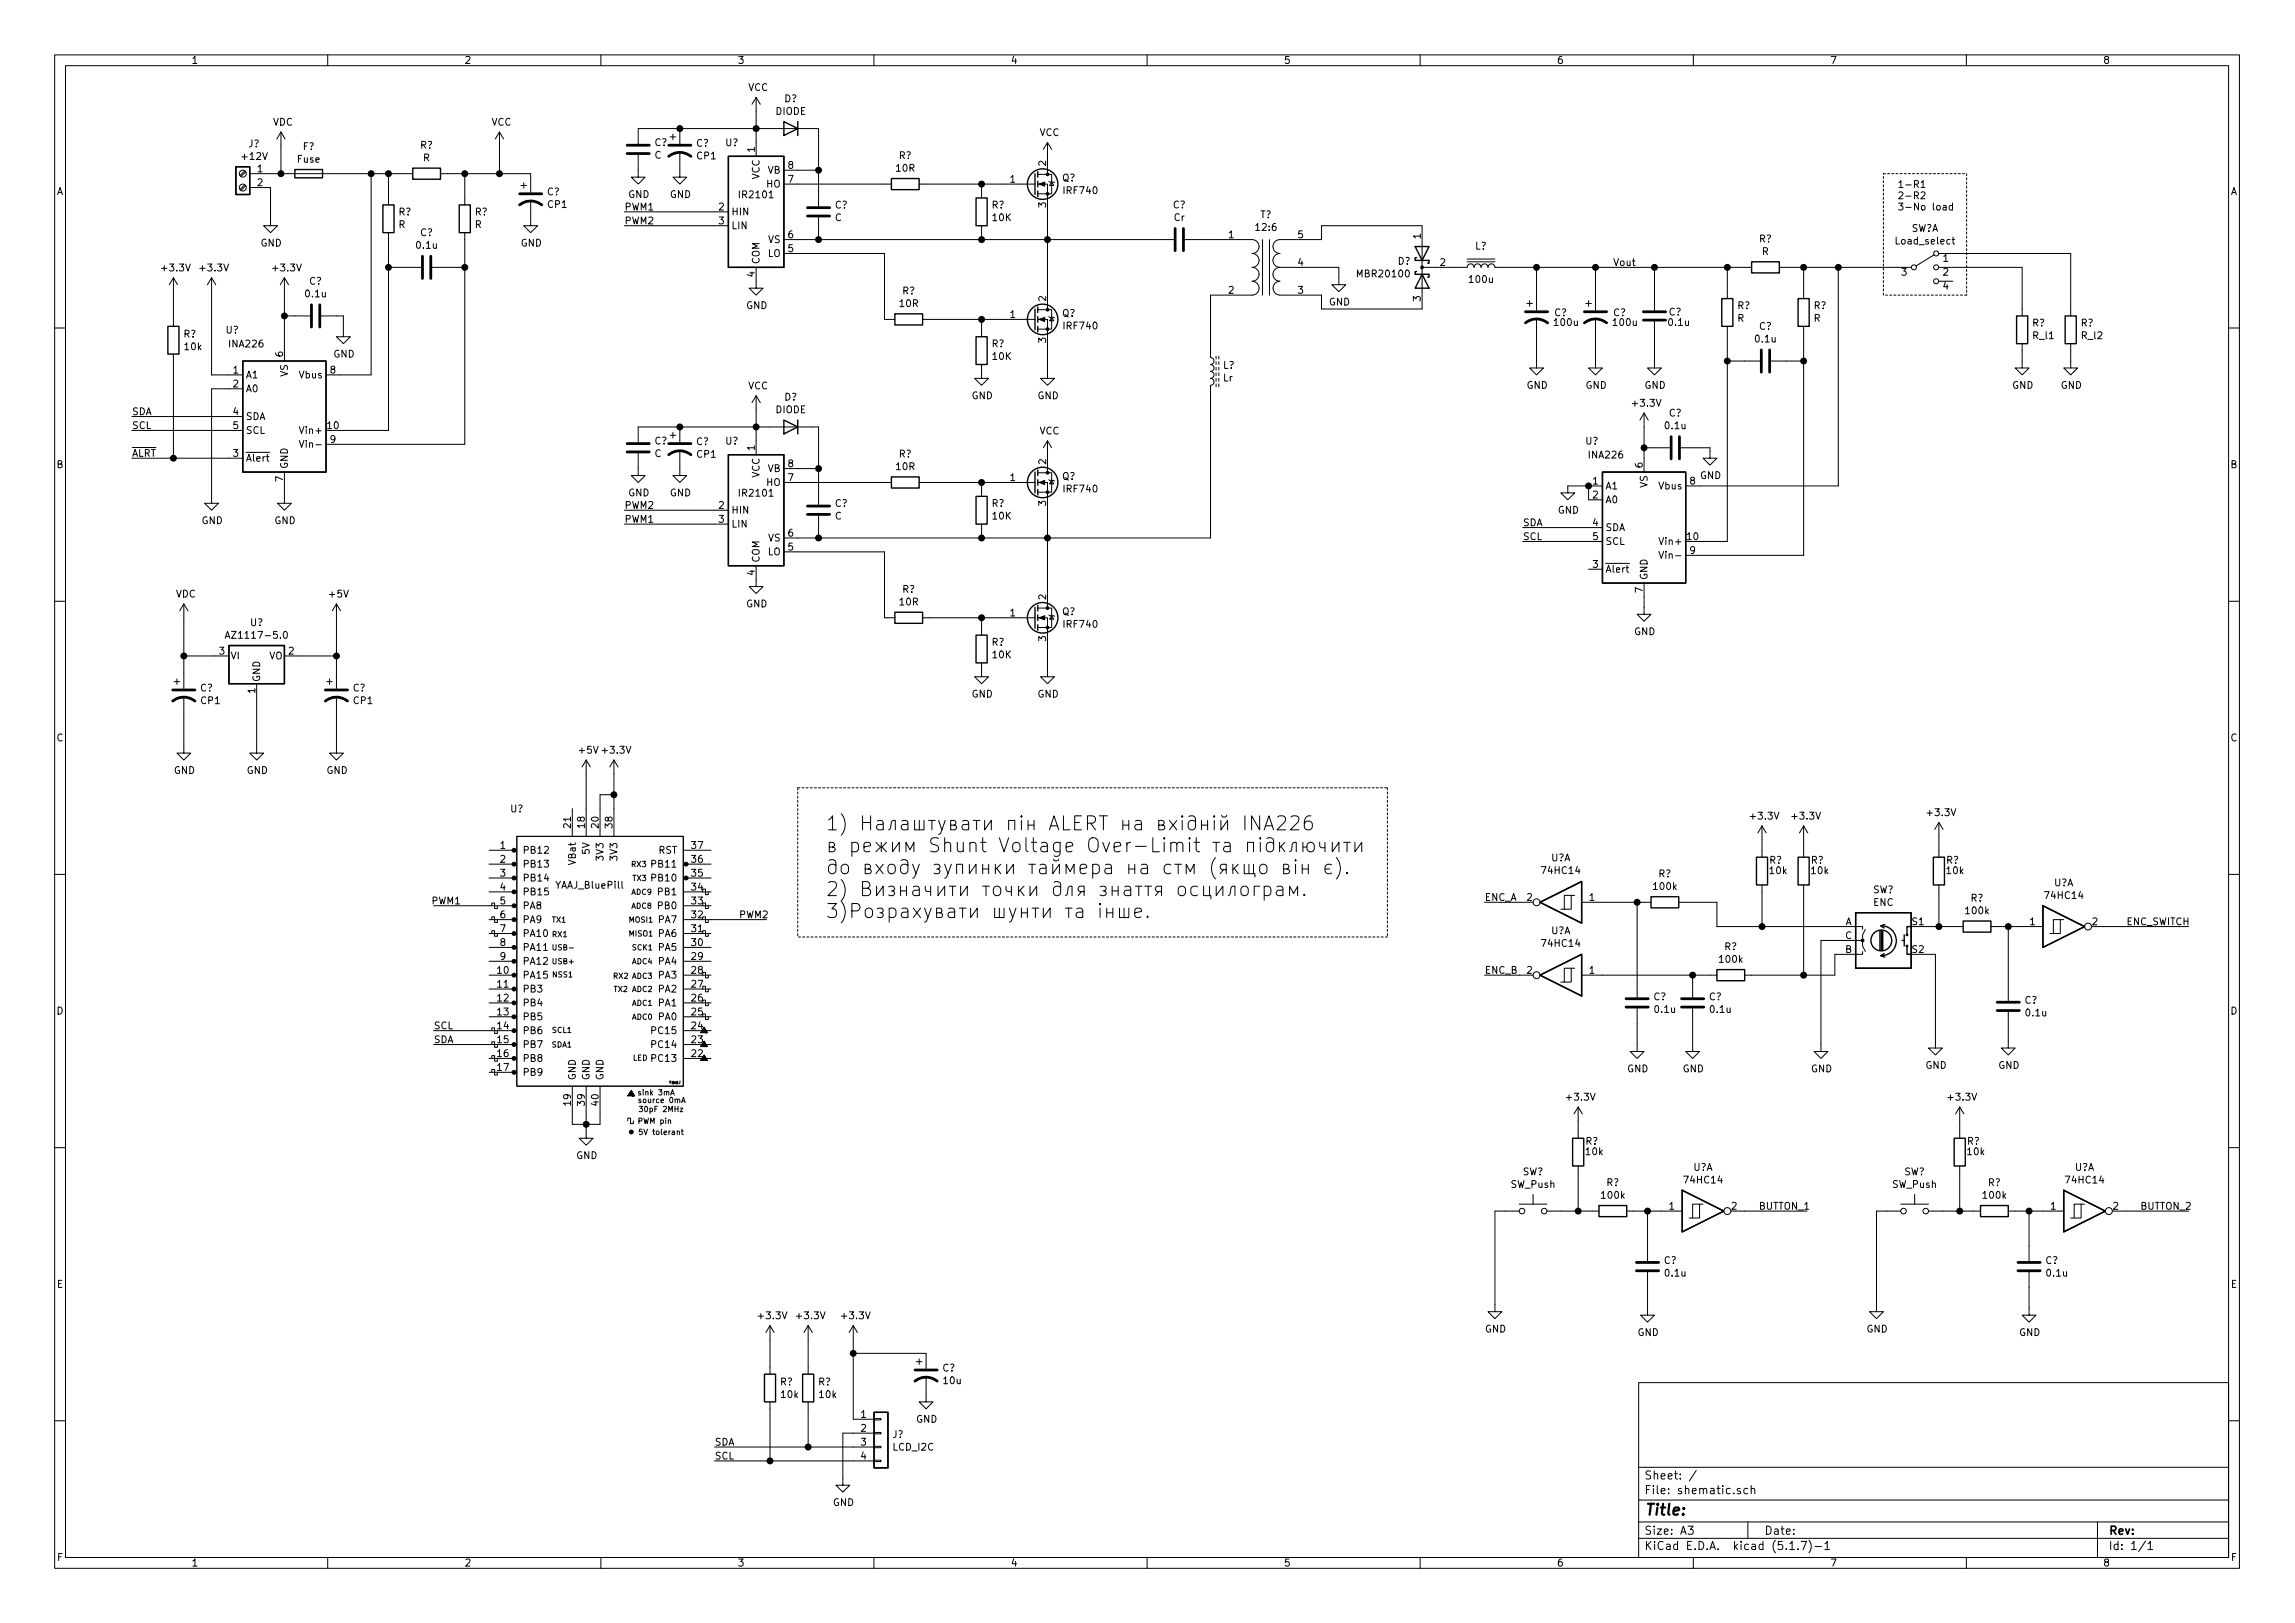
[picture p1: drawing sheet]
<svg xmlns="http://www.w3.org/2000/svg" width="420mm" height="297mm" viewBox="0 0 420 297" stroke-linecap="round" stroke-linejoin="round" font-family="sans-serif">
<defs><g id="words">
<g font-size="3.6">
<text x="151.1" y="152">1)</text>
<text x="157.3" y="152">LERT</text>
<text x="169.4" y="152">INA226</text>
<text x="153.1" y="156">Shunt Voltage Over-Limit</text>
<text x="157.1" y="160">( ).</text>
<text x="151.1" y="164">2)</text>
<text x="151.1" y="168.1">3)</text>
</g>
<text font-size="2.8" x="301" y="277.3">Title:</text>
<g font-size="2.1">
<text x="301" y="273.5">File: shematic.sch</text>
<text x="301" y="270.8">Sheet: /</text>
<text x="301" y="280.9">Size: A3</text>
<text x="323" y="280.9">Date:</text>
<text x="386" y="280.9">Rev:</text>
<text x="301" y="283.7">KiCad E.D.A. kicad (5.1.7)-1</text>
<text x="386" y="283.7">Id: 1/1</text>
</g>
<g font-size="1.8">
<text x="35" y="11.7">1</text>
<text x="85" y="11.7">2</text>
<text x="135" y="11.7">3</text>
<text x="185" y="11.7">4</text>
<text x="235" y="11.7">5</text>
<text x="285" y="11.7">6</text>
<text x="335" y="11.7">7</text>
<text x="385" y="11.7">8</text>
<text x="137" y="16.6">VCC</text>
<text x="50" y="23">VDC</text>
<text x="90" y="23">VCC</text>
<text x="142" y="21">DIODE</text>
<text x="143.6" y="18.7">D?</text>
<text x="44.4" y="29.3">+12V</text>
<text x="45.5" y="27">J?</text>
<text x="54.5" y="29.8">Fuse</text>
<text x="55.4" y="27.5">F?</text>
<text x="76.9" y="27.2">R?</text>
<text x="77.5" y="29.5">R</text>
<text x="119.8" y="26.7">C?</text>
<text x="119.8" y="29">C</text>
<text x="127.5" y="26.9">C?</text>
<text x="127.6" y="29.2">CP1</text>
<text x="132.8" y="26.8">U?</text>
<text x="138.2" y="27.8" transform="rotate(-90 138.2 27.8)">1</text>
<text x="164.6" y="29.1">R?</text>
<text x="190.3" y="24.9">VCC</text>
<text x="10.4" y="35.7">A</text>
<text x="47.1" y="31.5">1</text>
<text x="47.1" y="34.1">2</text>
<text x="100.2" y="35.7">C?</text>
<text x="139.1" y="32.9" transform="rotate(-90 139.1 32.9)">VCC</text>
<text x="140.4" y="34.3">HO</text>
<text x="140.5" y="31.8">VB</text>
<text x="144.3" y="33.4">7</text>
<text x="144.3" y="30.9">8</text>
<text x="164.1" y="31.4">10R</text>
<text x="184.9" y="33.4">1</text>
<text x="191.5" y="30.4" transform="rotate(-90 191.5 30.4)">2</text>
<text x="194.5" y="33.2">Q?</text>
<text x="194.9" y="35.5">IRF740</text>
<text x="347.3" y="34.4">1-R1</text>
<text x="408.4" y="35.7">A</text>
<text x="73" y="39.4">R?</text>
<text x="73" y="41.7">R</text>
<text x="86.9" y="39.4">R?</text>
<text x="86.9" y="41.7">R</text>
<text x="100.3" y="38.1">CP1</text>
<text x="114.3" y="41.1">PWM2</text>
<text x="114.3" y="38.5">PWM1</text>
<text x="115" y="36.2">GND</text>
<text x="122.6" y="36.2">GND</text>
<text x="131.6" y="38.5">2</text>
<text x="131.6" y="41.1">3</text>
<text x="133.9" y="39.4">HIN</text>
<text x="133.9" y="41.9">LIN</text>
<text x="135.6" y="36.3">IR2101</text>
<text x="152.9" y="38.2">C?</text>
<text x="152.9" y="40.5">C</text>
<text x="181.6" y="38.2">R?</text>
<text x="181.8" y="40.5">10K</text>
<text x="191.5" y="38" transform="rotate(-90 191.5 38)">3</text>
<text x="214.7" y="38.1">C?</text>
<text x="214.9" y="40.4">Cr</text>
<text x="230.7" y="39.9">T?</text>
<text x="347.3" y="36.5">2-R2</text>
<text x="347.3" y="38.5">3-No load</text>
<text x="47.7" y="45.1">GND</text>
<text x="76.4" y="45.5">0.1u</text>
<text x="76.9" y="43.2">C?</text>
<text x="95.3" y="45.1">GND</text>
<text x="140.5" y="47">LO</text>
<text x="140.6" y="44.5">VS</text>
<text x="144.3" y="46.1">5</text>
<text x="144.3" y="43.6">6</text>
<text x="224.9" y="43.6">1</text>
<text x="230" y="42.3">12:6</text>
<text x="237.6" y="43.6">5</text>
<text x="260.1" y="43.7" transform="rotate(-90 260.1 43.7)">1</text>
<text x="270.1" y="45.7">L?</text>
<text x="322" y="44.4">R?</text>
<text x="322.6" y="46.7">R</text>
<text x="347.3" y="44.7">Load_select</text>
<text x="349.8" y="42.4">SW?A</text>
<text x="355.8" y="47.9">1</text>
<text x="29.8" y="49.7">+3.3V</text>
<text x="36.8" y="49.7">+3.3V</text>
<text x="50.1" y="49.7">+3.3V</text>
<text x="56.6" y="52.1">C?</text>
<text x="138.2" y="50.7" transform="rotate(-90 138.2 50.7)">4</text>
<text x="139.1" y="48.4" transform="rotate(-90 139.1 48.4)">COM</text>
<text x="165.2" y="53.9">R?</text>
<text x="224.9" y="53.8">2</text>
<text x="237.6" y="53.8">3</text>
<text x="237.6" y="48.7">4</text>
<text x="248.8" y="50.8">MBR20100</text>
<text x="255.9" y="48.4">D?</text>
<text x="263.7" y="48.7">2</text>
<text x="269.1" y="51.8">100u</text>
<text x="295.3" y="48.7">Vout</text>
<text x="348.1" y="50.5">3</text>
<text x="355.8" y="50.5">2</text>
<text x="355.8" y="53">4</text>
<text x="56" y="54.4">0.1u</text>
<text x="136.6" y="56.6">GND</text>
<text x="164.7" y="56.2">10R</text>
<text x="184.9" y="58.2">1</text>
<text x="191.5" y="55.1" transform="rotate(-90 191.5 55.1)">2</text>
<text x="194.5" y="58">Q?</text>
<text x="243.3" y="55.9">GND</text>
<text x="260.1" y="55.1" transform="rotate(-90 260.1 55.1)">3</text>
<text x="284.6" y="57.9">C?</text>
<text x="284.7" y="59.7">100u</text>
<text x="295.4" y="57.9">C?</text>
<text x="295.5" y="59.7">100u</text>
<text x="305.5" y="57.7">C?</text>
<text x="305.6" y="59.7">0.1u</text>
<text x="318.1" y="56.6">R?</text>
<text x="318.1" y="58.9">R</text>
<text x="332.1" y="56.6">R?</text>
<text x="332.1" y="58.9">R</text>
<text x="372.1" y="59.8">R?</text>
<text x="380.9" y="59.8">R?</text>
<text x="33.6" y="61.8">R?</text>
<text x="33.9" y="64.1">10k</text>
<text x="41.4" y="61">U?</text>
<text x="42.1" y="63.6">INA226</text>
<text x="51.8" y="65.3" transform="rotate(-90 51.8 65.3)">6</text>
<text x="61" y="65.4">GND</text>
<text x="181.6" y="63.6">R?</text>
<text x="181.8" y="65.9">10K</text>
<text x="191.5" y="62.7" transform="rotate(-90 191.5 62.7)">3</text>
<text x="194.9" y="60.3">IRF740</text>
<text x="321.5" y="62.7">0.1u</text>
<text x="322" y="60.4">C?</text>
<text x="372.3" y="62.1">R_l1</text>
<text x="381.2" y="62.1">R_l2</text>
<text x="42.7" y="68.4">1</text>
<text x="42.7" y="70.9">2</text>
<text x="45" y="69.3">A1</text>
<text x="45" y="71.8">A0</text>
<text x="52.7" y="68.9" transform="rotate(-90 52.7 68.9)">VS</text>
<text x="54.9" y="69.3">Vbus</text>
<text x="60.5" y="68.4">8</text>
<text x="137" y="71.3">VCC</text>
<text x="223.9" y="67.5">L?</text>
<text x="223.9" y="69.8">Lr</text>
<text x="279.5" y="71.2">GND</text>
<text x="290.3" y="71.2">GND</text>
<text x="301.1" y="71.2">GND</text>
<text x="368.4" y="71.2">GND</text>
<text x="377.3" y="71.2">GND</text>
<text x="24.1" y="76">SDA</text>
<text x="42.7" y="76">4</text>
<text x="45" y="76.9">SDA</text>
<text x="142" y="75.6">DIODE</text>
<text x="143.6" y="73.3">D?</text>
<text x="177.9" y="73.1">GND</text>
<text x="189.9" y="73.1">GND</text>
<text x="299" y="74.4">+3.3V</text>
<text x="305.5" y="76.2">C?</text>
<text x="24.1" y="83.6">ALRT</text>
<text x="24.1" y="78.5">SCL</text>
<text x="42.7" y="83.6">3</text>
<text x="42.7" y="78.5">5</text>
<text x="45" y="79.4">SCL</text>
<text x="55.4" y="79.4">Vin+</text>
<text x="55.8" y="82">Vin-</text>
<text x="60" y="78.5">10</text>
<text x="60.5" y="81.1">9</text>
<text x="119.8" y="81.3">C?</text>
<text x="119.8" y="83.7">C</text>
<text x="127.5" y="81.5">C?</text>
<text x="127.6" y="83.8">CP1</text>
<text x="132.8" y="81.4">U?</text>
<text x="138.2" y="82.4" transform="rotate(-90 138.2 82.4)">1</text>
<text x="164.6" y="83.7">R?</text>
<text x="190.3" y="79.5">VCC</text>
<text x="290.3" y="81.4">U?</text>
<text x="291" y="83.9">INA226</text>
<text x="305" y="78.5">0.1u</text>
<text x="10.4" y="85.7">B</text>
<text x="45" y="84.5">Alert</text>
<text x="51.8" y="88.1" transform="rotate(-90 51.8 88.1)">7</text>
<text x="52.7" y="85.9" transform="rotate(-90 52.7 85.9)">GND</text>
<text x="139.1" y="87.5" transform="rotate(-90 139.1 87.5)">VCC</text>
<text x="140.4" y="88.9">HO</text>
<text x="140.5" y="86.4">VB</text>
<text x="144.3" y="88">7</text>
<text x="144.3" y="85.5">8</text>
<text x="164.1" y="86">10R</text>
<text x="184.9" y="88">1</text>
<text x="191.5" y="85" transform="rotate(-90 191.5 85)">2</text>
<text x="194.5" y="87.8">Q?</text>
<text x="291.6" y="88.7">1</text>
<text x="293.9" y="89.6">A1</text>
<text x="300.7" y="85.6" transform="rotate(-90 300.7 85.6)">6</text>
<text x="301.6" y="89.3" transform="rotate(-90 301.6 89.3)">VS</text>
<text x="303.8" y="89.6">Vbus</text>
<text x="309.4" y="88.7">8</text>
<text x="311.2" y="87.7">GND</text>
<text x="408.4" y="85.7">B</text>
<text x="36.9" y="95.9">GND</text>
<text x="50.2" y="95.9">GND</text>
<text x="114.3" y="93.1">PWM2</text>
<text x="114.3" y="95.7">PWM1</text>
<text x="115" y="90.8">GND</text>
<text x="122.6" y="90.8">GND</text>
<text x="131.6" y="93.1">2</text>
<text x="131.6" y="95.7">3</text>
<text x="133.9" y="94">HIN</text>
<text x="135.6" y="90.9">IR2101</text>
<text x="152.9" y="92.8">C?</text>
<text x="152.9" y="95.1">C</text>
<text x="181.6" y="92.8">R?</text>
<text x="181.8" y="95.1">10K</text>
<text x="191.5" y="92.6" transform="rotate(-90 191.5 92.6)">3</text>
<text x="194.9" y="90.1">IRF740</text>
<text x="285.2" y="94">GND</text>
<text x="291.6" y="91.2">2</text>
<text x="293.9" y="92.1">A0</text>
<text x="133.9" y="96.6">LIN</text>
<text x="140.5" y="101.6">LO</text>
<text x="140.6" y="99.1">VS</text>
<text x="144.3" y="100.7">5</text>
<text x="144.3" y="98.2">6</text>
<text x="278.8" y="96.3">SDA</text>
<text x="278.8" y="98.8">SCL</text>
<text x="291.6" y="96.3">4</text>
<text x="291.6" y="98.8">5</text>
<text x="293.9" y="97.2">SDA</text>
<text x="293.9" y="99.7">SCL</text>
<text x="304.3" y="99.7">Vin+</text>
<text x="308.9" y="98.8">10</text>
<text x="309.4" y="101.4">9</text>
<text x="138.2" y="105.3" transform="rotate(-90 138.2 105.3)">4</text>
<text x="139.1" y="103" transform="rotate(-90 139.1 103)">COM</text>
<text x="291.6" y="103.9">3</text>
<text x="293.9" y="104.8">Alert</text>
<text x="301.6" y="106.2" transform="rotate(-90 301.6 106.2)">GND</text>
<text x="304.7" y="102.3">Vin-</text>
<text x="32.2" y="109.4">VDC</text>
<text x="60.4" y="109.4">+5V</text>
<text x="136.6" y="111.2">GND</text>
<text x="164.7" y="110.8">10R</text>
<text x="165.2" y="108.5">R?</text>
<text x="184.9" y="112.8">1</text>
<text x="191.5" y="109.7" transform="rotate(-90 191.5 109.7)">2</text>
<text x="194.5" y="112.6">Q?</text>
<text x="300.7" y="108.5" transform="rotate(-90 300.7 108.5)">7</text>
<text x="40.2" y="119.8">3</text>
<text x="42.3" y="116.9">AZ1117-5.0</text>
<text x="45.8" y="114.6">U?</text>
<text x="52.9" y="119.8">2</text>
<text x="181.6" y="118.2">R?</text>
<text x="191.5" y="117.4" transform="rotate(-90 191.5 117.4)">3</text>
<text x="194.9" y="114.9">IRF740</text>
<text x="299.2" y="116.2">GND</text>
<text x="42.2" y="120.7">VI</text>
<text x="47.6" y="124.9" transform="rotate(-90 47.6 124.9)">GND</text>
<text x="49.3" y="120.7">VO</text>
<text x="181.8" y="120.5">10K</text>
<text x="36.7" y="126.6">C?</text>
<text x="36.8" y="128.9">CP1</text>
<text x="46.7" y="126.9" transform="rotate(-90 46.7 126.9)">1</text>
<text x="64.6" y="126.6">C?</text>
<text x="64.8" y="128.9">CP1</text>
<text x="177.9" y="127.7">GND</text>
<text x="189.9" y="127.7">GND</text>
<text x="10.4" y="135.7">C</text>
<text x="106.1" y="137.9">+5V +3.3V</text>
<text x="408.4" y="135.7">C</text>
<text x="31.8" y="141.6">GND</text>
<text x="45.2" y="141.6">GND</text>
<text x="59.8" y="141.6">GND</text>
<text x="93.4" y="148.7">U?</text>
<text x="320.6" y="150">+3.3V</text>
<text x="328.2" y="150">+3.3V</text>
<text x="353" y="149.4">+3.3V</text>
<text x="91.6" y="155.4">1</text>
<text x="104.5" y="151.5" transform="rotate(-90 104.5 151.5)">21</text>
<text x="107.1" y="151.5" transform="rotate(-90 107.1 151.5)">18</text>
<text x="109.6" y="151.5" transform="rotate(-90 109.6 151.5)">20</text>
<text x="112.1" y="151.5" transform="rotate(-90 112.1 151.5)">38</text>
<text x="126.7" y="155.4">37</text>
<text x="91.6" y="157.9">2</text>
<text x="91.6" y="160.4">3</text>
<text x="95.6" y="156.2">PB12</text>
<text x="95.6" y="158.8">PB13</text>
<text x="95.6" y="161.3">PB14</text>
<text x="105.4" y="158.1" transform="rotate(-90 105.4 158.1)">VBat</text>
<text x="107.9" y="156.2" transform="rotate(-90 107.9 156.2)">5V</text>
<text x="110.5" y="157.2" transform="rotate(-90 110.5 157.2)">3V3</text>
<text x="113" y="157.2" transform="rotate(-90 113 157.2)">3V3</text>
<text x="119.7" y="161.3">PB10</text>
<text x="119.7" y="158.8">PB11</text>
<text x="120.5" y="156.2">RST</text>
<text x="126.7" y="160.4">35</text>
<text x="126.7" y="157.9">36</text>
<text x="282.5" y="160">74HC14</text>
<text x="283.9" y="157.6">U?A</text>
<text x="303.6" y="160.6">R?</text>
<text x="323.9" y="158.1">R?</text>
<text x="324.1" y="160">10k</text>
<text x="331.5" y="158.1">R?</text>
<text x="331.7" y="160">10k</text>
<text x="356.3" y="158.1">R?</text>
<text x="356.4" y="160">10k</text>
<text x="79.1" y="165.5">PWM1</text>
<text x="91.6" y="163">4</text>
<text x="91.6" y="165.5">5</text>
<text x="95.6" y="163.9">PB15</text>
<text x="95.6" y="166.4">PA8</text>
<text x="101.9" y="162.6">YAAJ_BluePill</text>
<text x="120.6" y="166.4">PB0</text>
<text x="120.6" y="163.9">PB1</text>
<text x="126.7" y="165.5">33</text>
<text x="126.7" y="163">34</text>
<text x="271.8" y="164.9">ENC_A</text>
<text x="279.6" y="164.9">2</text>
<text x="291" y="164.9">1</text>
<text x="302.8" y="162.9">100k</text>
<text x="342.8" y="163.5">SW?</text>
<text x="343" y="165.8">ENC</text>
<text x="360" y="167.3">100k</text>
<text x="360.8" y="165">R?</text>
<text x="374.6" y="164.5">74HC14</text>
<text x="376" y="162.2">U?A</text>
<text x="91.6" y="168.1">6</text>
<text x="91.6" y="170.6">7</text>
<text x="91.6" y="173.1">8</text>
<text x="95.6" y="168.9">PA9</text>
<text x="95.6" y="171.5">PA10</text>
<text x="120.6" y="171.5">PA6</text>
<text x="120.6" y="168.9">PA7</text>
<text x="126.7" y="173.1">30</text>
<text x="126.7" y="170.6">31</text>
<text x="126.7" y="168.1">32</text>
<text x="135.3" y="168.1">PWM2</text>
<text x="282.5" y="173.3">74HC14</text>
<text x="283.9" y="171">U?A</text>
<text x="315.7" y="173.9">R?</text>
<text x="337.8" y="169.3">A</text>
<text x="337.8" y="171.9">C</text>
<text x="350.1" y="169.3">S1</text>
<text x="371.6" y="169.3">1</text>
<text x="383.1" y="169.3">2</text>
<text x="389.3" y="169.3">ENC_SWITCH</text>
<text x="91.1" y="178.2">10</text>
<text x="91.6" y="175.7">9</text>
<text x="95.6" y="179.1">PA15</text>
<text x="95.6" y="174">PA11</text>
<text x="95.6" y="176.6">PA12</text>
<text x="120.6" y="179.1">PA3</text>
<text x="120.6" y="176.6">PA4</text>
<text x="120.6" y="174">PA5</text>
<text x="126.7" y="178.2">28</text>
<text x="126.7" y="175.7">29</text>
<text x="271.8" y="178.2">ENC_B</text>
<text x="279.6" y="178.2">2</text>
<text x="291" y="178.2">1</text>
<text x="314.9" y="176.2">100k</text>
<text x="337.8" y="174.4">B</text>
<text x="350.1" y="174.4">S2</text>
<text x="10.4" y="185.7">D</text>
<text x="91.1" y="180.8">11</text>
<text x="91.1" y="183.3">12</text>
<text x="91.1" y="185.8">13</text>
<text x="95.6" y="181.6">PB3</text>
<text x="95.6" y="184.2">PB4</text>
<text x="120.6" y="184.2">PA1</text>
<text x="120.6" y="181.6">PA2</text>
<text x="126.7" y="185.8">25</text>
<text x="126.7" y="183.3">26</text>
<text x="126.7" y="180.8">27</text>
<text x="302.7" y="183.1">C?</text>
<text x="303" y="185.4">0.1u</text>
<text x="312.9" y="183.1">C?</text>
<text x="313.2" y="185.4">0.1u</text>
<text x="370.7" y="183.7">C?</text>
<text x="408.4" y="185.7">D</text>
<text x="79.4" y="190.9">SDA</text>
<text x="79.4" y="188.4">SCL</text>
<text x="91.1" y="188.4">14</text>
<text x="91.1" y="190.9">15</text>
<text x="95.6" y="186.7">PB5</text>
<text x="95.6" y="189.3">PB6</text>
<text x="95.6" y="191.8">PB7</text>
<text x="119.7" y="191.8">PC14</text>
<text x="119.7" y="189.3">PC15</text>
<text x="120.6" y="186.7">PA0</text>
<text x="126.7" y="190.9">23</text>
<text x="126.7" y="188.4">24</text>
<text x="371" y="186">0.1u</text>
<text x="91.1" y="193.5">16</text>
<text x="91.1" y="196">17</text>
<text x="95.6" y="194.3">PB8</text>
<text x="95.6" y="196.9">PB9</text>
<text x="105.4" y="197.8" transform="rotate(-90 105.4 197.8)">GND</text>
<text x="107.9" y="197.8" transform="rotate(-90 107.9 197.8)">GND</text>
<text x="110.5" y="197.8" transform="rotate(-90 110.5 197.8)">GND</text>
<text x="119.7" y="194.3">PC13</text>
<text x="126.7" y="193.5">22</text>
<text x="297.9" y="196.3">GND</text>
<text x="308.1" y="196.3">GND</text>
<text x="331.5" y="196.3">GND</text>
<text x="352.5" y="195.6">GND</text>
<text x="365.8" y="195.6">GND</text>
<text x="104.5" y="202.3" transform="rotate(-90 104.5 202.3)">19</text>
<text x="107.1" y="202.3" transform="rotate(-90 107.1 202.3)">39</text>
<text x="109.6" y="202.3" transform="rotate(-90 109.6 202.3)">40</text>
<text x="287" y="201.4">+3.3V</text>
<text x="356.8" y="201.4">+3.3V</text>
<text x="290.3" y="209.5">R?</text>
<text x="360.1" y="209.5">R?</text>
<text x="105.5" y="212.1">GND</text>
<text x="278.7" y="215.1">SW?</text>
<text x="290.4" y="211.4">10k</text>
<text x="310" y="214.3">U?A</text>
<text x="348.6" y="215.1">SW?</text>
<text x="360.2" y="211.4">10k</text>
<text x="379.8" y="214.3">U?A</text>
<text x="276.6" y="217.4">SW_Push</text>
<text x="293.3" y="219.4">100k</text>
<text x="294.1" y="217.1">R?</text>
<text x="305.6" y="221.4">1</text>
<text x="308.6" y="216.6">74HC14</text>
<text x="317" y="221.4">2</text>
<text x="321.9" y="221.4">BUTTON_1</text>
<text x="346.5" y="217.4">SW_Push</text>
<text x="363.2" y="219.4">100k</text>
<text x="364" y="217.1">R?</text>
<text x="375.4" y="221.4">1</text>
<text x="378.4" y="216.6">74HC14</text>
<text x="386.9" y="221.4">2</text>
<text x="391.8" y="221.4">BUTTON_2</text>
<text x="304.6" y="231.3">C?</text>
<text x="305" y="233.6">0.1u</text>
<text x="374.5" y="231.3">C?</text>
<text x="374.8" y="233.6">0.1u</text>
<text x="10.4" y="235.7">E</text>
<text x="408.4" y="235.7">E</text>
<text x="139" y="241.4">+3.3V</text>
<text x="146" y="241.4">+3.3V</text>
<text x="154.3" y="241.4">+3.3V</text>
<text x="271.9" y="243.9">GND</text>
<text x="299.8" y="244.5">GND</text>
<text x="341.7" y="243.9">GND</text>
<text x="369.6" y="244.5">GND</text>
<text x="172.5" y="251">C?</text>
<text x="142.8" y="253.6">R?</text>
<text x="143.1" y="255.9">10k</text>
<text x="149.8" y="253.6">R?</text>
<text x="150.1" y="255.9">10k</text>
<text x="172.8" y="253.3">10u</text>
<text x="157.6" y="259.5">1</text>
<text x="157.6" y="262">2</text>
<text x="163.4" y="263.2">J?</text>
<text x="167.7" y="260.4">GND</text>
<text x="130.8" y="267.1">SCL</text>
<text x="130.8" y="264.6">SDA</text>
<text x="157.6" y="264.6">3</text>
<text x="157.6" y="267.1">4</text>
<text x="163.5" y="265.5">LCD_I2C</text>
<text x="152.5" y="275.6">GND</text>
<text x="10.5" y="285.7">F</text>
<text x="35" y="286.7">1</text>
<text x="85" y="286.7">2</text>
<text x="135" y="286.7">3</text>
<text x="185" y="286.7">4</text>
<text x="235" y="286.7">5</text>
<text x="285" y="286.7">6</text>
<text x="335" y="286.7">7</text>
<text x="385" y="286.7">8</text>
<text x="408.5" y="285.7">F</text>
</g>
<g font-size="1.4">
<text x="115.6" y="158.7">RX3</text>
<text x="115.8" y="161.2">TX3</text>
<text x="115.6" y="166.3">ADC8</text>
<text x="115.6" y="163.8">ADC9</text>
<text x="101.1" y="168.8">TX1</text>
<text x="101.1" y="171.5">RX1</text>
<text x="101.4" y="173.9">USB-</text>
<text x="115.2" y="171.4">MISO1</text>
<text x="115.2" y="168.8">MOSI1</text>
<text x="115.8" y="173.9">SCK1</text>
<text x="101.2" y="178.9">NSS1</text>
<text x="101.3" y="176.5">USB+</text>
<text x="112.3" y="179.1">RX2 ADC3</text>
<text x="115.7" y="176.5">ADC4</text>
<text x="112.4" y="181.5">TX2 ADC2</text>
<text x="115.7" y="184.1">ADC1</text>
<text x="101" y="191.7">SDA1</text>
<text x="101.1" y="189">SCL1</text>
<text x="115.7" y="186.6">ADC0</text>
<text x="115.8" y="194.1">LED</text>
<text x="117.1" y="200.5">sink 3mA</text>
<text x="117.2" y="201.9">source 0mA</text>
<text x="117.4" y="203.5">30pF 2MHz</text>
<text x="117" y="205.7">PWM pin</text>
<text x="117.5" y="207.7">5V tolerant</text>
</g>
<text font-size=".7" x="122.4" y="198.4">Y@@J</text>
</g></defs>
<g fill="none" stroke="#000" stroke-width=".18">
<path d="M10 10h400v277h-400zM12 12h396v273.1h-396zM60 10v2M110 10v2M138.4 17.8v10.8M138.4 17.8l-.7 1.3M138.4 17.8l.8 1.3M160 10v2M210 10v2M260 10v2M310 10v2M360 10v2"/>
<path d="M44.8 33.8l-.9 .9M44.8 31.3l-.9 .8M45 34l-.9 .8M45 31.5l-.9 .8M45.7 34.3h3.8v7h1.3l-1.3 1.3-1.2-1.3h1.2M45.7 31.8h29.9M51.4 24.2l-.7 1.2M51.4 24.2v7.6M51.4 24.2l.8 1.2M67.9 31.8v36.8h-8.2M71.1 31.8v5.7M80.6 31.8h16.6v3.4"/>
<path d="M85.1 31.8v5.7M91.4 24.2l-.7 1.2M91.4 24.2v7.6M91.4 24.2l.8 1.2M95.4 33.9h1M95.9 33.4v1.1M97.2 36.7v4.6h1.2l-1.2 1.3-1.3-1.3h1.3M114.3 38.8h19M116.8 28.4v4h1.3l-1.3 1.3-1.2-1.3h1.2M116.8 26.3v-2.8h33.1v14.3M122.7 25.1h1M123.2 24.5v1.1"/>
<path d="M124.5 27.8v4.6h1.2l-1.2 1.3-1.3-1.3h1.3M124.5 23.5v2.8M143.5 33.7h19.7M143.5 31.2h6.4M149.9 39.8v4.1M168.3 33.7h21.2M179.7 33.7v2.5M190 33.7h1.8v23M190 31.9h2.5v3.6h-2.5M191.8 26.1v5.8M191.8 26.1l-.8 1.2M191.8 26.1l.7 1.2"/>
<path d="M192 33.2l.2 .1h.7l.1 .1M192.5 33.3l.4 .6h-.7zM351.7 33.4l.4-.3v1.2M351.7 35.2l.5-.1 .2 .4v.2l-.8 .7h.8M351.7 34.3h.7M355.8 37.7h.4l.1 .7M356.3 37.9l-.4 .1-.2 .1 .1 .3h.5M357.5 37.7l-.4-.1-.3 .2 .2 .6h.5M357.5 37.2v1.2M31.7 50.8l-.7 1.3M31.7 50.8v8.9M31.7 50.8l.8 1.3"/>
<path d="M38.7 50.8v17.8h5.7M38.7 50.8l-.7 1.3M38.7 50.8l.8 1.3M52.1 57.8h4.7M52.1 50.8l-.8 1.3M52.1 50.8v15.3M52.1 50.8l.7 1.3M58.8 57.8h4.1v3.8h1.2l-1.2 1.3-1.3-1.3h1.3M71.1 48.9h6M71.1 42.6v36.2h-8.9M79.1 48.9h6M85.1 42.6v38.7h-25.4"/>
<path d="M114.3 41.3h19M138.4 48.9v3.8h1.3l-1.3 1.3-1.2-1.3h1.2M143.5 46.4h18.4v12.1h1.9M143.5 43.9h71.4M168.9 58.5h20.6M179.7 41.3v2.6M179.7 58.5v3.1M190 58.5h1.8v10.8h1.2l-1.2 1.2-1.3-1.2h1.3M190 56.7h2.5v3.5h-2.5M192 57.9l.2 .2h.7l.1 .1M192.5 58.1l.4 .6h-.7zM216.9 43.9h12.3a1.27 1.27 0 0 1 1.3 1.2 1.27 1.27 0 0 1-1.3 1.3 1.27 1.27 0 0 1 1.3 1.3 1.27 1.27 0 0 1-1.3 1.2 1.27 1.27 0 0 1 1.3 1.3 1.27 1.27 0 0 1-1.3 1.3 1.27 1.27 0 0 1 1.3 1.2 1.27 1.27 0 0 1-1.3 1.3h-7.6v11.4a.63 .63 0 0 1 .6 .7 .63 .63 0 0 1-.6 .6 .63 .63 0 0 1 .6 .6 .63 .63 0 0 1-.6 .7 .63 .63 0 0 1 .6 .6 .63 .63 0 0 1-.6 .7 .63 .63 0 0 1 .6 .6 .63 .63 0 0 1-.6 .6v28h-78.1"/>
<path d="M231.1 43.9v10.1M232.4 43.9v10.1M233.3 44.4l.3-.3 .6-.2h7.7v-2.6h18.4v15.3h-18.4v-2.6h-7.6a1.27 1.27 0 0 1-1.2-1.3 1.27 1.27 0 0 1 1.2-1.2 1.27 1.27 0 0 1-1.3-1.3 1.27 1.27 0 0 1 1.3-1.3 1.27 1.27 0 0 1-1.3-1.2 1.27 1.27 0 0 1 1.3-1.3 1.28 1.28 0 0 1-1-2zM234.3 48.9h10.8v3.2h1.3l-1.3 1.3-1.3-1.3h1.3M260.3 48.9h8.3a.63 .63 0 0 1 .6-.6 .63 .63 0 0 1 .7 .6 .63 .63 0 0 1 .6-.6 .63 .63 0 0 1 .6 .6 .63 .63 0 0 1 .7-.6 .63 .63 0 0 1 .6 .6 .63 .63 0 0 1 .6-.6 .63 .63 0 0 1 .7 .6h47M268.6 47.9h5.1M268.6 47.4h5.1M279.5 55.5h1M280 55v1M281.3 58.3v9h1.3l-1.3 1.3-1.3-1.3h1.3M281.3 48.9v7.9M290.3 55.5h1"/>
<path d="M290.8 55v1M292.1 58.3v9h1.3l-1.3 1.3-1.3-1.3h1.3M292.1 48.9v7.9M302.9 58.8v8.5h1.3l-1.3 1.3-1.3-1.3h1.3M302.9 48.9v7.9M316.2 48.9v5.7M316.2 59.7v39.4h-5.1M325.8 48.9h24.1M330.2 48.9v5.7M330.2 59.7v41.9h-21.6M336.5 48.9v40h-27.9M354.1 46.6l-3.3 2.1"/>
<path d="M355 48.9h15.2v8.9M355 46.4h24.1v11.4M355 51.5h2.5M357.4 43.8h.5M357.6 43.4v1.1l.3 .2M10 60h2M24.1 76.2h20.3M24.1 78.8h20.3M31.7 64.8v19.1M44.4 71.2h-5.7v20.9h1.3l-1.3 1.3-1.2-1.3h1.2M54.8 78.1l.4 1.2 .5-1.2M122.7 79.7h1"/>
<path d="M123.2 79.2v1M124.5 78.1v2.8M138.4 72.4v10.8M138.4 72.4l-.7 1.3M138.4 72.4l.8 1.3M179.7 66.7v2.6h1.3l-1.3 1.2-1.3-1.2h1.3M222.6 65.2v.5M222.6 66.2v.5M222.6 67.2v.5M222.6 68.2v.5M222.6 69.3v.5M222.6 70.3v.5"/>
<path d="M223.1 65.2v.5M223.1 66.2v.5M223.1 67.2v.5M223.1 68.2v.5M223.1 69.3v.5M223.1 70.3v.5M301 75.6l-.8 1.3M301 75.6v10.8M301 75.6l.8 1.3M316.2 66.1h6M324.2 66.1h6M370.2 62.9v4.4h1.3l-1.3 1.3-1.3-1.3h1.3"/>
<path d="M379.1 62.9v4.4h1.3l-1.3 1.3-1.3-1.3h1.3M408 60h2M24.1 83.9h20.3M48.6 82.8h.8M48.8 83.6h.5M48.9 83.1v1.1l.4 .2M52.1 86.4v5.7h1.2l-1.2 1.3-1.3-1.3h1.3M54.8 80.6l.4 1.3 .5-1.3M114.3 93.4h19M114.3 95.9h19M116.8 83v4h1.3l-1.3 1.3-1.2-1.3h1.2M116.8 80.9v-2.8h33.1v14.3"/>
<path d="M124.5 82.5v4.5h1.2l-1.2 1.3-1.3-1.3h1.3M143.5 88.3h19.7M143.5 85.8h6.4M149.9 94.4v4.1M168.3 88.3h21.2M179.7 88.3v2.5M179.7 95.9v2.6M190 88.3h1.8v23M190 86.5h2.5v3.6h-2.5M191.8 80.7l-.8 1.3M191.8 80.7v5.8M191.8 80.7l.7 1.3"/>
<path d="M192 87.8l.2 .1h.7l.1 .1M192.5 87.9l.4 .7h-.7zM278.8 96.6h14.6M278.8 99.1h14.6M290.8 88.9v2.6h2.6M293.4 88.9h-6.4v1.3h1.3l-1.3 1.3-1.3-1.3h1.3M301 82h4.7M303.7 98.4l.4 1.3 .5-1.3M307.7 82h5.4v1.9h1.2l-1.2 1.2-1.3-1.2h1.3M10 110h2M33.7 110.5v15.5M33.7 110.5l-.8 1.3"/>
<path d="M33.7 110.5l.7 1.3M41.2 116.8l.5-1.2 .4 1.2M41.4 116.5h.6M52 115.7l.2-.1a.67 .67 0 0 1 .4 .6 .67 .67 0 0 1-.4 .6l-.3-.5zM61.6 110.5v15.5M61.6 110.5l-.8 1.3M61.6 110.5l.8 1.3M138.4 103.5v3.9h1.3l-1.3 1.2-1.2-1.2h1.2M143.5 101h18.4v12.1h1.9M168.9 113.1h20.6M179.7 113.1v3.1M190 113.1h1.8v10.8h1.2l-1.2 1.2-1.3-1.2h1.3"/>
<path d="M190 111.3h2.5v3.5h-2.5M192 112.6l.2 .1h.7l.1 .1M192.5 112.7l.4 .6h-.7zM290.8 104.2h2.6M297.6 103.1h.7M297.7 103.9h.5M297.9 103.5v1.1l.3 .1M301 106.7v5.7h1.3l-1.3 1.3-1.3-1.3h1.3M303.7 100.9l.4 1.3 .5-1.3M408 110h2M31.9 124.8h1M32.4 124.2v1.1"/>
<path d="M33.7 127.5v10.3h1.2l-1.2 1.3-1.3-1.3h1.3M33.7 120.1h8.2M47 125.1v12.7h1.3l-1.3 1.3-1.3-1.3h1.3M52.1 120.1h9.5M59.8 124.8h1M60.3 124.2v1.1M61.6 127.5v10.3h1.3l-1.3 1.3-1.3-1.3h1.3M107.3 139.1v14M107.3 139.1l-.7 1.3M107.3 139.1l.8 1.3M112.4 139.1l-.8 1.3M112.4 139.1v14"/>
<path d="M112.4 139.1l.8 1.3M179.7 121.3v2.6h1.3l-1.3 1.2-1.3-1.2h1.3M89.5 155.6h5.1M89.5 158.2h5.1M94.6 153.1h30.5v45.7h-30.5zM104.8 148v5.1M112.4 145.5h-2.5v7.6M125.1 155.6h5.1M125.1 158.2h5.1M151.8 155l.9-.1 .1-.2-.1-.4-.9-.1v1.7h.7l.3-.1 .1-.4-.1-.2-.4-.2M151.8 157.5a.83 .83 0 0 1 1.1 .1l.1 .2v1.6a.69 .69 0 0 1-.6 .5 .69 .69 0 0 1-.7-.5v-.7l.2-.4 .8-.1 .3 .2M154.1 158.4a.68 .68 0 0 1 .7-.2 .68 .68 0 0 1 .5 .5v.7a.69 .69 0 0 1-.6 .5 .69 .69 0 0 1-.7-.5v-.7z"/>
<path d="M162.8 158.3a.71 .71 0 0 1 1.1 .4v.7a.69 .69 0 0 1-.7 .5 .69 .69 0 0 1-.6-.5v-.7zM165 157.5l.7-.2 .4 .3 .1 .2v1.6a.69 .69 0 0 1-.7 .5 .69 .69 0 0 1-.6-.5v-.7l.2-.4 .8-.1 .3 .2M167.1 158.2l.6 1.7M167.4 150.2v1.7h1.8v-1.7M168.3 158.2l-.9 2.3-.3 .2M168.3 150.2v1.7M171 158.3l.7-.1 .4 .4-.1 .3-.3 .1 .4 .4-.1 .4-.3 .1-.7-.1M171.5 159h.2M172.9 158.2l.7 1.7M174.2 158.2l-.9 2.3-.4 .2M175.1 159.9v-1.7h1.1v1.7M177.5 158.2v1.7l1.2-1.7v1.7"/>
<path d="M179.9 159h1.1M179.9 158.2v1.7M181 158.2v1.7M182.2 158.2v1.7M182.5 158.9l.7 1M183.2 158.2l-1 1M184.3 158.2v1.7l1.2-1.7v1.7M184.7 151.9v-1.7h1.1v1.7M187 149.3l-.1 .1 .1 .1 .1-.1-.1-.1v.2M187 150.2v1.7M188.2 151h1.1M188.2 150.2v1.7"/>
<path d="M188.3 158.2h1.3M189 158.2v1.7M189.3 150.2v1.7M190.4 158.3l.3-.1 .7 .1 .1 .3v1.3M191.5 158.8l-.8 .1a.52 .52 0 0 0-.4 .5 .52 .52 0 0 0 .4 .5l.8-.1M192.1 151.9l.9-2.6 .8 2.6M192.4 151.1h1.2M192.7 158.2v1.7l1.3-1.7v1.7M194.7 149.3v2.6h1.2M195.2 155l1.2-.2-.1-.5-.8-.1-.3 .3v1l.1 .3 .2 .1 .8-.1M195.2 159.9v-1.7l.7 1.3 .7-1.3v1.7M196.7 150.5h.9"/>
<path d="M197.7 159l1.3-.2-.2-.5-.7-.1-.4 .4v.9l.2 .3 .2 .1 .7-.1M198 149.3h-1.3v2.6h1.3M199.1 150.7h1a.69 .69 0 0 0 .5-.7 .69 .69 0 0 0-.5-.7h-1v2.6M199.4 153.7a.87 .87 0 0 1 1-.4 .87 .87 0 0 1 .6 .9v.8a.86 .86 0 0 1-.8 .9 .86 .86 0 0 1-.9-.9zM199.7 150.7l.9 1.2M200.1 158.3l.7-.1 .4 .2 .1 .3v.7l-.3 .4-.2 .1-.7-.1M200.1 158.2v2.5M201.3 149.3h1.4M201.9 154.2l.6 1.7 .6-1.7M202 149.3v2.6M202.4 158.3l.2-.1 .8 .1 .1 .3v1.3M203.5 158.8l-.9 .1a.52 .52 0 0 0-.4 .5 .52 .52 0 0 0 .4 .5l.9-.1"/>
<path d="M204 155l1.2-.2-.1-.5-.8-.1-.3 .3v1l.1 .3 .2 .1 .8-.1M205.6 151h1.1M205.6 150.2v1.7M206.3 154.2v1.7M206.7 150.2v1.7M206.7 158.2v1.7M206.7 159h1M207 154.2a.63 .63 0 0 0-.7 .5M207.7 158.2v1.7M207.9 150.3l.2-.1 .8 .1 .1 1.6M207.9 154.9h1.9M209 150.8l-.9 .1a.51 .51 0 0 0-.4 .5 .51 .51 0 0 0 .4 .5l.9-.1"/>
<path d="M209 158.3l.2-.1 .8 .1 .1 .3v1.3M210.1 158.8l-.9 .1a.52 .52 0 0 0-.3 .5 .52 .52 0 0 0 .3 .5l.9-.1M211 153.3v2.6h1.3M212.1 151h.7l.2-.1 .1-.2-.1-.4-.2-.1h-.7v1.7h.8l.2-.1 .2-.4-.2-.3-.3-.1M213.1 153.3l-.1 .2 .1 .1 .2-.1-.2-.2v.3M213.1 154.2v1.7M214.1 150.2l1.3 1.7M214.4 154.4a.68 .68 0 0 1 .9-.1l.1 1.6M214.4 158.3l-.8-.1-.5 .5v.7l.3 .4 .2 .1 .8-.1M214.4 154.2v1.7M215.1 158.2h1.2M215.4 154.5a.61 .61 0 0 1 1-.2l.2 .2v1.4"/>
<path d="M215.4 150.2l-1.3 1.7M215.7 158.2v1.7M216.4 149.3l-.1 .1 .1 .1 .2-.1-.2-.1v.2M216.4 150.2v1.7M217.2 159.9v-1.7l.7 1.3 .7-1.3v1.7M217.7 149.4l.7-.1 .3 .2 .2 .3v1.6a.69 .69 0 0 1-.7 .5 .69 .69 0 0 1-.7-.5v-.7l.3-.4 .7-.1 .4 .2M217.8 153.3l-.1 .2 .1 .1 .1-.1-.1-.2v.3M217.8 154.2v1.7M218.6 154.2h1M219 153.3v2.2l.1 .3 .5 .1M220 151h1.1M220 150.2v1.7"/>
<path d="M221.1 150.2v1.7M222 154.2h1.3M222.3 149.3l-.1 .1 .1 .1 .1-.1-.1-.1v.2M222.3 150.2v1.7M222.5 157a2.94 2.94 0 0 0 0 3.9M222.7 154.2v1.7M223.5 150.2v1.7l1.2-1.7v1.7M223.6 149.2a.5 .5 0 0 0 .5 .4 .5 .5 0 0 0 .5-.4M224 159.2l-.6 .7M224.1 154.3l.3-.1 .7 .1 .1 .2v1.4M224.5 159.2h-.8a.52 .52 0 0 1-.3-.5 .52 .52 0 0 1 .3-.5h.8v1.7M225.2 154.8l-.8 .1a.52 .52 0 0 0-.4 .5 .52 .52 0 0 0 .4 .5l.8-.1"/>
<path d="M225.7 158.2v1.7M226 158.9l.7 1M226.7 158.2l-1 1M227.8 158.2v1.7h1.7v-1.7M227.9 149.3v2.6M228.4 155.9v-1.7h1.1v1.7M228.7 158.2v1.7M229.5 159.9h.2v.6M230.6 149.3v2.6l-1.5-2.6v2.6M230.7 153.3l-.1 .2 .1 .1 .1-.1-.1-.2v.3M230.7 154.2v1.7M230.8 158.3a.71 .71 0 0 1 1.2 .4v.7a.69 .69 0 0 1-.7 .5 .69 .69 0 0 1-.7-.5v-.7z"/>
<path d="M231.4 151.9l.9-2.6 .9 2.6M231.7 151.1h1.2M232 153.5a.83 .83 0 0 1 1 .1l.2 .2v1.6a.69 .69 0 0 1-.7 .5 .69 .69 0 0 1-.7-.5v-.7l.3-.4 .7-.1 .4 .2M233.9 149.5l.4-.2h.6a.68 .68 0 0 1 .3 1.1l-1.4 1.5h1.6M234.3 154.2v1.7M234.5 154.9l.7 1M235 159l.8-.1 .2-.2-.2-.4-.8-.1v1.7h.7l.3-.1 .1-.4-.1-.2-.4-.2M235.2 154.2l-.9 1M236.1 155.9l.2-.1 .3-1.3 .4-.3h.3v1.7M236.3 149.5l.4-.2h.6a.67 .67 0 0 1 .4 1.1l-1.5 1.5h1.6M237.2 157.3l-.1 .2 .1 .1 .1-.1-.1-.2v.3M237.2 158.2v1.7"/>
<path d="M238.4 159h1.1M238.4 158.2v1.7M238.5 155h.8M238.5 154.2v1.7M239.4 154.4a.68 .68 0 0 1 .7-.2 .68 .68 0 0 1 .5 .5v.7a.69 .69 0 0 1-.7 .5 .69 .69 0 0 1-.6-.5v-.7zM239.5 158.2v1.7M240 149.3a1.02 1.02 0 0 0-1.2 1.1v1l.2 .4 .8 .1 .3-.3 .2-.8-.3-.4-.7-.1-.5 .5M241.6 154.2l.1 .8 .9 .2M242.6 154.2v1.7M242.6 159h.8M243.8 158.3l-.7-.1-.5 .5v.7l.2 .4 .3 .1 .7-.1M243.9 154.2v1.7l1.2-1.7v1.7"/>
<path d="M244.7 157a2.94 2.94 0 0 1 0 3.9M246 154.2h1.2M246.6 159.7l.1 .1-.1 .1-.1-.1 .1-.1v.2M246.6 154.2v1.7M248.1 154.2v1.7l1.2-1.7v1.7M322.6 151.2l-.8 1.2M322.6 151.2v5.7M322.6 151.2l.7 1.2M330.2 151.2l-.8 1.2M330.2 151.2v5.7M330.2 151.2l.8 1.2M355 150.5l-.8 1.3"/>
<path d="M355 150.5v6.4M355 150.5l.7 1.3M10 160h2M79.4 165.8h15.2M89.5 178.5h5.1M89.5 175.9h5.1M89.5 160.7h5.1M89.5 173.4h5.1M89.5 170.9h5.1M89.5 168.3h5.1M89.5 163.2h5.1M90 170.9v-.6h.6v1.1h.5v-.5"/>
<path d="M90 168.3v-.5h.6v1h.5v-.5M90 165.8v-.5h.6v1h.5v-.5M99.5 174h.7M113.9 161.3v1.1l.1 .2M125.1 178.5h5.1M125.1 175.9h5.1M125.1 160.7h5.1M125.1 173.4h5.1M125.1 170.9h5.1M125.1 168.3h15.2M125.1 165.8h5.1M125.1 163.2h5.1"/>
<path d="M128.7 178.5v-.5h.5v1h.5v-.5M128.7 170.9v-.6h.5v1.1h.5v-.5M128.7 168.3v-.5h.5v1h.5v-.5M128.7 165.8v-.5h.5v1h.5v-.5M128.7 163.2v-.5h.5v1h.5v-.5M156 166.7h.9a.7 .7 0 0 0 .5-.7 .7 .7 0 0 0-.5-.6h-.9v2.5M157.9 162.6h.9a.62 .62 0 0 0 .5-.6 .62 .62 0 0 0-.5-.6h-.9v2.5h1a.69 .69 0 0 0 .5-.7 .69 .69 0 0 0-.6-.6M158.5 166.5a.68 .68 0 0 1 .7-.3 .68 .68 0 0 1 .5 .5v.7a.69 .69 0 0 1-.6 .6 .69 .69 0 0 1-.7-.6v-.7zM160.5 162.2v1.7l1.2-1.7v1.7M160.6 166.3l.7-.1 .4 .4-.1 .3-.3 .2 .4 .3-.1 .4-.3 .1-.7-.1M161.1 167.1h.2M162.7 162.3l.7-.1 .4 .4-.1 .3-.3 .2 .4 .3-.1 .4-.3 .1-.7-.1"/>
<path d="M162.8 166.3l.7-.1 .5 .5v.7l-.2 .4-.3 .1-.7-.1M162.8 166.2v2.6M163.2 163.1h.2M164.9 163.1h1.1M164.9 162.2v1.7M165.1 166.3l.3-.1 .7 .1 .1 .3v1.3M166 162.2v1.7M166.2 166.8l-.8 .1a.52 .52 0 0 0-.4 .5 .52 .52 0 0 0 .4 .5l.8-.1M167.2 162.3l.2-.1 .8 .1 .1 .3v1.3M167.2 166.2l1.3 1.7M168.3 162.8l-.9 .1a.52 .52 0 0 0-.3 .5 .52 .52 0 0 0 .3 .5l.9-.1M168.5 166.2l-1.3 1.7"/>
<path d="M169.3 166.2l.6 1.7M169.4 162.2l.1 .9 .9 .1M170.4 162.2v1.7M170.5 166.2l-.9 2.3-.3 .3M171.5 167.1l.8-.2 .1-.2-.1-.4-.8-.1v1.7h.7l.2-.1 .2-.4-.2-.2-.3-.1M171.7 162.2v1.7l1.2-1.7v1.7M173.7 166.3l.2-.1 .8 .1 .1 .3v1.3M173.8 162.2h1.2M174.4 162.2v1.7M174.8 166.8l-.9 .1a.52 .52 0 0 0-.4 .5 .52 .52 0 0 0 .4 .5l.9-.1M175.6 166.2h1.3M175.9 162.2v1.7l1.2-1.7v1.7"/>
<path d="M176.2 166.2v1.7M177.7 166.2v1.7l1.2-1.7v1.7M179.9 162.2h1.2M180.5 162.2v1.7M182.1 162.3a.71 .71 0 0 1 1.1 .4v.7a.69 .69 0 0 1-.7 .5 .69 .69 0 0 1-.6-.5v-.7zM182.1 166.2v1.7h1.7v-1.7M183 166.2v1.7M184.2 162.2l.1 .9 .9 .1M184.8 166.2l.6 1.7M185.2 162.2v1.7M186 166.2l-.8 2.3-.4 .3M186.5 162.2v1.7"/>
<path d="M186.7 162.9l.8 1M187 166.2v1.7M187 167.1h1.1M187.5 162.2l-1 1M188.1 166.2v1.7M188.6 162.2v1.7l1.2-1.7v1.7M189 166.2h1.2M189.6 166.2v1.7M191 166.2v1.7l1.3-1.7v1.7M193 161.5a.86 .86 0 0 1 1.1 .1l.1 1.8a.68 .68 0 0 1-.7 .5 .68 .68 0 0 1-.6-.5v-.7l.2-.4 .7-.1 .4 .2M195 163.9l.3-.1 .2-1.2 .4-.4h.4v1.7M195 166.2h1.3"/>
<path d="M195.7 166.2v1.7M197.1 166.3l.3-.1 .7 .1 .1 .3v1.3M198 163.2l-.6 .7M198.2 166.8l-.8 .1a.51 .51 0 0 0-.4 .5 .51 .51 0 0 0 .4 .5l.8-.1M198.5 163.2h-.8a.52 .52 0 0 1-.3-.5 .52 .52 0 0 1 .3-.5h.8v1.7M201.4 162.3l.7-.1 .4 .4-.1 .3-.3 .2 .4 .3-.1 .4-.3 .1-.7-.1M201.4 165.4l-.1 .1 .1 .1 .1-.1-.1-.1v.2M201.4 166.2v1.7M201.9 163.1h.2M202.6 167.1h1.1M202.6 166.2v1.7M203.6 163.1h1.1"/>
<path d="M203.6 162.2v1.7M203.7 166.2v1.7M204.7 162.2v1.7M205 166.2v1.7h1.7v-1.7M205.8 166.2v1.7M205.9 162.3l.3-.1 .7 .1 .1 1.6M207 162.8l-.8 .1a.51 .51 0 0 0-.4 .5 .51 .51 0 0 0 .4 .5l.8-.1M207.7 167.1l1.3-.3-.1-.5-.8-.1-.4 .4v.9l.2 .3 .2 .1 .8-.1M207.9 162.2h1.2M208.5 162.2v1.7M209.6 162.2h1.2M210.1 167.7l.1 .1-.1 .1-.1-.1 .1-.1v.2"/>
<path d="M210.2 162.2v1.7M212.1 163.2l-.6 .7M212.6 163.2h-.7a.51 .51 0 0 1-.4-.5 .51 .51 0 0 1 .4-.5h.7v1.7M215.8 162.4a.68 .68 0 0 1 .7-.2 .68 .68 0 0 1 .5 .5v.7a.69 .69 0 0 1-.6 .5 .69 .69 0 0 1-.7-.5v-.7zM219.2 162.3l-.7-.1-.5 .5v.7l.3 .4 .2 .1 .7-.1M220.3 162.2v1.7h1.4v.6M221.4 162.2v1.7M222.7 162.2v1.7l1.2-1.7v1.7M224.9 163.9l.3-.4 .1-.9 .4-.4h.4v1.7M227.3 162.4a.68 .68 0 0 1 .7-.2 .68 .68 0 0 1 .5 .5v.7a.69 .69 0 0 1-.6 .5 .69 .69 0 0 1-.7-.5v-.7zM230.6 162.2h-1v1.7M231.4 162.3l.8-.1 .4 .2 .1 .3v.7l-.3 .4-.2 .1-.8-.1"/>
<path d="M231.4 162.2v2.6M233.8 162.3l.2-.1 .7 .1 .2 .3v1.3M234.9 162.8l-.9 .1a.52 .52 0 0 0-.4 .5 .52 .52 0 0 0 .4 .5l.9-.1M236.1 163.9v-1.7l.7 1.3 .8-1.3v1.7M238.8 163.7l.1 .1-.1 .1-.1-.1 .1-.1v.2M271.8 165.1h8.9M271.8 178.5h8.9M287.7 163.9v2.5h-1.3M287.7 177.2v2.5h-1.3M288.3 163.9h-1.9v2.5h-.7M288.3 177.2h-1.9v2.5h-.7M289.6 165.1h12.7"/>
<path d="M289.6 178.5h24.7M299.7 165.1v17.4M307.3 165.1h7v4.5h26.7v.5M309.9 178.5v4M322.6 162v7.6M330.2 162v16.5M341 174.2v.5h-5.1v3.8h-16.5M341.5 174.2l-.5-1.1v-1h-7.6v20.3h1.2l-1.2 1.3-1.3-1.3h1.3M341.5 170.1l-.5 1v1h-.5M352.4 174.7h1.9v17.1h1.3l-1.3 1.3-1.2-1.3h1.2M352.4 169.6h7M355 162v7.6"/>
<path d="M364.5 169.6h9.5M367.7 169.6v13.6M377.2 168.3h-1.3v2.6M377.8 168.3h-.6v2.6h-1.9M382.9 169.6h17.8M408 160h2M79.4 188.6h15.2M79.4 191.2h15.2M89.5 181h5.1M89.5 183.6h5.1M89.5 186.1h5.1M89.5 193.7h5.1"/>
<path d="M89.5 196.3h5.1M90 196.3v-.6h.6v1.1h.5v-.5M90 193.7v-.5h.6v1h.5v-.5M90 191.2v-.5h.6v1h.5v-.5M90 188.6v-.5h.6v1h.5v-.5M104.8 198.8v7h5.1v-7M107.3 198.8v9.5h1.3l-1.3 1.3-1.3-1.3h1.3M125.1 181h5.1M125.1 183.6h5.1M125.1 186.1h5.1M125.1 188.6h5.1M125.1 191.2h5.1"/>
<path d="M125.1 193.7h5.1M128.7 186.1v-.5h.5v1h.5v-.5M128.7 183.6v-.6h.5v1.1h.5v-.5M128.7 181v-.5h.5v1h.5v-.5M128.9 193.6l.1 .2-.2-.1 .2 .3 .2-.4-.5 .1 .5 .4-.2-.6-.5 .3 .8 .3-.4-.8-.5 .7 1 .1-.5-.9-.6 .9h1.2l-.6-1-.6 1M128.9 191l.1 .3-.2-.1 .2 .2 .2-.4-.5 .2 .5 .4-.2-.7-.5 .4 .8 .3-.4-.8-.5 .6 1 .2-.5-.9-.6 .9h1.2l-.6-1.1-.6 1.1M128.9 188.5l.1 .3-.2-.2 .2 .3 .2-.4-.5 .1 .5 .4-.2-.6-.5 .4 .8 .2-.4-.7-.5 .6 1 .1-.5-.9-.6 .9h1.2l-.6-1-.6 1M299.7 184.6v7.8h1.3l-1.3 1.3-1.3-1.3h1.3M309.9 184.6v7.8h1.2l-1.2 1.3-1.3-1.3h1.3M367.7 185.2v6.6h1.2l-1.2 1.3-1.3-1.3h1.3M10 210h2M114.9 205.1v-.5h.5v1h.6v-.5"/>
<path d="M115.6 200.1l.1 .2-.3-.1 .3 .2 .1-.3-.5 .1 .5 .4-.1-.7-.5 .4 .8 .3-.4-.8-.5 .6 1 .2-.5-.9-.7 .9h1.3l-.6-1-.7 1M122.8 200.4l.3-1 .3 1M122.9 200.1h.5M124.5 202.8h.5l-.5 .7h.5M124.7 207h.4M124.8 201.8l.3-1 .4 1M124.9 206.7v.8l.2 .2M124.9 201.5h.4M280.7 218.6v1.8M288.9 202.6l-.7 1.3M288.9 202.6v5.7M288.9 213.4v8.3"/>
<path d="M288.9 202.6l.8 1.3M350.5 218.6v1.8M358.8 202.6v5.7M358.8 213.4v8.3M358.8 202.6l-.8 1.3M358.8 202.6l.7 1.3M408 210h2M278.1 221.7h-4.4v18.4h1.3l-1.3 1.2-1.3-1.2h1.3M278.1 220.4h5.1M283.2 221.7h9.5M297.8 221.7h10.2M301.6 232.8v7.9h1.3l-1.3 1.3-1.2-1.3h1.2"/>
<path d="M301.6 221.7v9.1M311.1 220.4h-1.2v2.5M311.8 220.4h-.7v2.5h-1.9M316.9 221.7h13.9M348 221.7h-4.5v18.4h1.3l-1.3 1.2-1.2-1.2h1.2M348 220.4h5.1M353.1 221.7h9.5M367.7 221.7h10.1M371.5 232.8v7.9h1.2l-1.2 1.3-1.3-1.3h1.3M371.5 221.7v9.1M381 220.4h-1.3v2.5M381.6 220.4h-.6v2.5h-1.9"/>
<path d="M386.7 221.7h14M141 242.6l-.8 1.3M141 242.6v8.9M141 256.6v10.8M141 242.6l.7 1.3M148 242.6l-.8 1.3M148 242.6v8.9M148 256.6v8.2M148 242.6l.7 1.3M156.2 247.7h13.3v2.8M156.2 242.6l-.8 1.3M156.2 242.6v17.2h3.8"/>
<path d="M156.2 242.6l.8 1.3M160 259.6h1.3v.3h-1.3zM167.8 249.2h1M168.3 248.7v1M169.5 252v4.6h1.3l-1.3 1.2-1.2-1.2h1.2M300 253h108v32.1h-108zM10 260h2M130.8 264.8h29.2M130.8 267.4h29.2M160 267.2h1.3v.3h-1.3zM160 264.7h1.3v.3h-1.3zM160 262.2h1.3v.2h-1.3z"/>
<path d="M160 262.3h-5.7v9.5h1.3l-1.3 1.3-1.3-1.3h1.3M300 278.5h108M300 274.5h108M300 268.5h108M309 279.3h1l-.5 .6 .4 .1v.7l-.2 .1-.7-.1M310.5 269.1l-1.2 2M318.6 272.5a.37 .37 0 0 0-.6 .1l.1 .2 .5 .2 .1 .1-.2 .3-.5-.1M320 272.5l-.5-.1-.2 .3v.6l.2 .1 .5-.1M320 278.5v3M320.6 272.5h.1a.37 .37 0 0 1 .6 .1v.8M320.6 271.9v1.5M384 278.5v6.6"/>
<path d="M408 260h2M60 285.1v1.9M110 285.1v1.9M160 285.1v1.9M210 285.1v1.9M260 285.1v1.9M300 281.5h108M310 285.1v1.9M327.7 283.6h.8M329.2 283.5v.1M329.7 282.1h1l-.6 1.5M331.2 281.9a1.71 1.71 0 0 1 0 2.3"/>
<path d="M332.3 283h1.2M334.1 282.5l.4-.4v1.5M334.1 283.6h.8M360 285.1v1.9M392.8 282l-1.3 2M393.2 282.5l.5-.4v1.5M393.2 283.6h.9"/>
<circle cx="44.4" cy="34.3" r=".63"/>
<circle cx="44.4" cy="31.8" r=".63"/>
<circle cx="350.4" cy="48.9" r=".46"/>
<circle cx="354.5" cy="48.9" r=".46"/>
<circle cx="354.5" cy="51.5" r=".46"/>
<circle cx="354.5" cy="46.4" r=".46"/>
<circle cx="125.6" cy="158.2" r=".36"/>
<circle cx="125.6" cy="160.7" r=".36"/>
<circle cx="281.3" cy="165.1" r=".63"/>
<circle cx="281.3" cy="178.5" r=".63"/>
<circle cx="382.3" cy="169.6" r=".63"/>
<circle cx="115.6" cy="207.2" r=".36"/>
<circle cx="115.6" cy="207.2" r=".25"/>
<circle cx="278.6" cy="221.7" r=".51"/>
<circle cx="282.7" cy="221.7" r=".51"/>
<circle cx="316.2" cy="221.7" r=".63"/>
<circle cx="348.5" cy="221.7" r=".51"/>
<circle cx="352.6" cy="221.7" r=".51"/>
<circle cx="386.1" cy="221.7" r=".63"/>
</g>
<g fill="none" stroke="#000" stroke-width=".51">
<path d="M95.1 37.5a3.3 3.3 0 0 1 4.1 0M95.1 35.5h4.1M114.8 26.6h4.1M114.8 28.1h4.1M122.4 28.6a3.3 3.3 0 0 1 4.1 0M122.4 26.6h4.1M147.8 38h4.1M147.8 39.5h4.1M57 55.8v4.1M58.5 55.8v4.1M77.3 46.9v4.1M78.9 46.9v4.1"/>
<path d="M215.1 41.8v4.1M216.7 41.8v4.1M279.3 59.1a3.3 3.3 0 0 1 4 0M279.3 57.1h4M290.1 59.1a3.3 3.3 0 0 1 4 0M290.1 57.1h4M300.9 57.1h4M300.9 58.6h4M305.9 79.9v4.1M307.5 79.9v4.1M322.5 64v4.1M324 64v4.1"/>
<path d="M114.8 81.2h4.1M114.8 82.7h4.1M122.4 83.2a3.3 3.3 0 0 1 4.1 0M122.4 81.2h4.1M147.8 92.6h4.1M147.8 94.1h4.1M31.6 128.3a3.3 3.3 0 0 1 4.1 0M31.6 126.3h4.1M59.6 128.3a3.3 3.3 0 0 1 4 0M59.6 126.3h4M297.7 184.3h4.1M297.7 182.8h4.1"/>
<path d="M307.8 184.3h4.1M307.8 182.8h4.1M365.6 184.9h4.1M365.6 183.4h4.1M299.6 232.6h4.1M299.6 231h4.1M369.4 232.6h4.1M369.4 231h4.1M167.5 252.8a3.3 3.3 0 0 1 4.1 0M167.5 250.7h4.1"/>
</g>
<g fill="none" stroke="#000" stroke-width=".25">
<path d="M43.2 30.5h2.5v5.1h-2.5zM54 31h5.1v1.5h-5.1zM70.1 37.5h2v5.1h-2zM75.6 30.8h5v2h-5zM84.1 37.5h2v5.1h-2zM133.3 28.6h10.2v20.3h-10.2zM143.5 22.3l2.5 1.2-2.5 1.3zM146 22.3v2.5M163.2 32.7h5.1v2h-5.1zM178.7 36.2h2v5.1h-2zM189.5 31.8v3.8M190 31.4v1"/>
<path d="M190 33.2v1M190 35v1M30.7 59.7h2.1v5.1h-2.1zM163.8 57.4h5.1v2.1h-5.1zM189.5 56.6v3.8M190 56.2v1M190 57.9v1.1M190 59.7v1M259.1 45.1h2.5l-1.3 2.6zM259.3 47.2h-.2v.5h2.5v.5h-.2M259.3 49.7h-.2v.5h2.5v.5h-.2M260.3 50.2l1.3 2.5h-2.5z"/>
<path d="M315.2 54.6h2v5.1h-2zM320.7 47.9h5.1v2h-5.1zM329.2 54.6h2v5.1h-2zM369.2 57.8h2v5.1h-2zM378.1 57.8h2v5.1h-2zM44.4 66.1h15.3v20.3h-15.3zM143.5 76.9l2.5 1.2-2.5 1.3zM146 76.9v2.5M178.7 61.6h2v5.1h-2zM133.3 83.2h10.2v20.3h-10.2zM163.2 87.3h5.1v2h-5.1zM178.7 90.8h2v5.1h-2z"/>
<path d="M189.5 86.4v3.8M190 86v1M190 87.8v1M190 89.6v1M293.4 86.4h15.2v20.3h-15.2zM41.9 118.1h10.2v7h-10.2zM163.8 112.1h5.1v2h-5.1zM178.7 116.2h2v5.1h-2zM189.5 111.2v3.8M190 110.8v1M190 112.6v1M190 114.3v1.1"/>
<path d="M321.6 156.9h2v5.1h-2zM329.2 156.9h2v5.1h-2zM353.9 156.9h2.1v5.1h-2.1zM281.9 165.1l7.7-3.8v7.6zM281.9 178.5l7.7-3.8v7.6zM302.3 164.1h5v2.1h-5zM314.3 177.5h5.1v2h-5.1zM339.7 167h10.2v10.2h-10.2zM344.2 170.3v3.6M344.4 169.4a2.74 2.74 0 0 1 2.8 2.8 2.74 2.74 0 0 1-2.8 2.7M344.4 170.3v3.6M344.7 170.3v3.6"/>
<path d="M344.9 174.5l-.6 .4 .8 .3M345.1 169.2l-.8 .3 .6 .3M348.2 172.1h.4M348.6 171.1v2M349.1 173.1v1.6h.8M349.9 169.6h-.8v1.5M359.4 168.6h5.1v2h-5.1zM374 165.8l7.6 3.8-7.6 3.8zM287.9 208.3h2v5.1h-2zM308 217.8l7.6 3.9-7.6 3.8zM357.8 208.3h2v5.1h-2zM377.8 217.8l7.6 3.9-7.6 3.8z"/>
<path d="M292.7 220.6h5.1v2.1h-5.1zM362.6 220.6h5.1v2.1h-5.1zM140 251.5h2v5.1h-2zM146.9 251.5h2.1v5.1h-2.1zM160 258.5h2.6v10.1h-2.6z"/>
<circle cx="190.9" cy="33.7" r="2.79"/>
<circle cx="190.9" cy="58.5" r="2.79"/>
<circle cx="190.9" cy="88.3" r="2.79"/>
<circle cx="190.9" cy="113.1" r="2.79"/>
<circle cx="344.4" cy="172.1" r="1.9"/>
<circle cx="349.1" cy="171.1" r=".13"/>
<circle cx="349.1" cy="173.1" r=".13"/>
</g>
<g fill="#000" stroke="#000" stroke-width=".18">
<path d="M190.2 33.7l1.1-.4v.8zM190.2 58.5l1.1-.4v.7zM190.2 88.3l1.1-.4v.8zM190.2 113.1l1.1-.4v.7z"/>
<circle cx="191.8" cy="35.5" r=".25"/>
<circle cx="191.8" cy="31.9" r=".25"/>
<circle cx="191.8" cy="56.7" r=".25"/>
<circle cx="260.3" cy="48.9" r=".25"/>
<circle cx="191.8" cy="60.2" r=".25"/>
<circle cx="191.8" cy="86.5" r=".25"/>
<circle cx="191.8" cy="90.1" r=".25"/>
<circle cx="191.8" cy="111.3" r=".25"/>
<circle cx="191.8" cy="114.8" r=".25"/>
<circle cx="94.1" cy="155.6" r=".36"/>
<circle cx="94.1" cy="158.2" r=".36"/>
<circle cx="125.6" cy="158.2" r=".25"/>
<circle cx="94.1" cy="160.7" r=".36"/>
<circle cx="94.1" cy="178.5" r=".36"/>
<circle cx="94.1" cy="168.3" r=".36"/>
<circle cx="94.1" cy="175.9" r=".36"/>
<circle cx="94.1" cy="170.9" r=".36"/>
<circle cx="94.1" cy="163.2" r=".36"/>
<circle cx="94.1" cy="173.4" r=".36"/>
<circle cx="94.1" cy="165.8" r=".36"/>
<circle cx="125.6" cy="160.7" r=".25"/>
<circle cx="341" cy="172.1" r=".25"/>
<circle cx="94.1" cy="181" r=".36"/>
<circle cx="94.1" cy="183.6" r=".36"/>
<circle cx="94.1" cy="191.2" r=".36"/>
<circle cx="94.1" cy="186.1" r=".36"/>
<circle cx="94.1" cy="188.6" r=".36"/>
<circle cx="94.1" cy="196.3" r=".36"/>
<circle cx="94.1" cy="193.7" r=".36"/>
<circle cx="115.6" cy="207.2" r=".13"/>
</g>
<path d="M344.8 31.8h15.2M360 31.8v22.2M344.8 54v-22.2M360 54h-15.2M146 144.2h108M146 144.2v27.3M254 144.2v27.3M254 171.5h-108" fill="none" stroke="#000" stroke-width=".18" stroke-dasharray=".4 .4"/>
<g fill="#000" stroke="#000" stroke-width=".25">
<circle cx="51.4" cy="31.8" r=".51"/>
<circle cx="67.9" cy="31.8" r=".51"/>
<circle cx="71.1" cy="31.8" r=".51"/>
<circle cx="85.1" cy="31.8" r=".51"/>
<circle cx="91.4" cy="31.8" r=".51"/>
<circle cx="124.5" cy="23.5" r=".51"/>
<circle cx="138.4" cy="23.5" r=".51"/>
<circle cx="149.9" cy="31.2" r=".51"/>
<circle cx="179.7" cy="33.7" r=".51"/>
<circle cx="52.1" cy="57.8" r=".51"/>
<circle cx="71.1" cy="48.9" r=".51"/>
<circle cx="85.1" cy="48.9" r=".51"/>
<circle cx="149.9" cy="43.9" r=".51"/>
<circle cx="179.7" cy="43.9" r=".51"/>
<circle cx="179.7" cy="58.5" r=".51"/>
<circle cx="191.8" cy="43.9" r=".51"/>
<circle cx="281.3" cy="48.9" r=".51"/>
<circle cx="292.1" cy="48.9" r=".51"/>
<circle cx="302.9" cy="48.9" r=".51"/>
<circle cx="316.2" cy="48.9" r=".51"/>
<circle cx="330.2" cy="48.9" r=".51"/>
<circle cx="336.5" cy="48.9" r=".51"/>
<circle cx="124.5" cy="78.1" r=".51"/>
<circle cx="138.4" cy="78.1" r=".51"/>
<circle cx="316.2" cy="66.1" r=".51"/>
<circle cx="330.2" cy="66.1" r=".51"/>
<circle cx="31.8" cy="83.9" r=".51"/>
<circle cx="149.9" cy="85.8" r=".51"/>
<circle cx="149.9" cy="98.5" r=".51"/>
<circle cx="179.7" cy="98.5" r=".51"/>
<circle cx="179.7" cy="88.3" r=".51"/>
<circle cx="191.8" cy="98.5" r=".51"/>
<circle cx="290.8" cy="88.9" r=".51"/>
<circle cx="301" cy="82" r=".51"/>
<circle cx="179.7" cy="113.1" r=".51"/>
<circle cx="33.7" cy="120.1" r=".51"/>
<circle cx="61.6" cy="120.1" r=".51"/>
<circle cx="112.4" cy="145.5" r=".51"/>
<circle cx="299.7" cy="165.1" r=".51"/>
<circle cx="309.9" cy="178.5" r=".51"/>
<circle cx="322.6" cy="169.6" r=".51"/>
<circle cx="330.2" cy="178.5" r=".51"/>
<circle cx="355" cy="169.6" r=".51"/>
<circle cx="367.7" cy="169.6" r=".51"/>
<circle cx="107.3" cy="205.8" r=".51"/>
<circle cx="288.9" cy="221.7" r=".51"/>
<circle cx="301.6" cy="221.7" r=".51"/>
<circle cx="358.8" cy="221.7" r=".51"/>
<circle cx="371.5" cy="221.7" r=".51"/>
<circle cx="156.2" cy="247.7" r=".51"/>
<circle cx="141" cy="267.4" r=".51"/>
<circle cx="148" cy="264.8" r=".51"/>
</g>
<use href="#words"/>
</svg>
